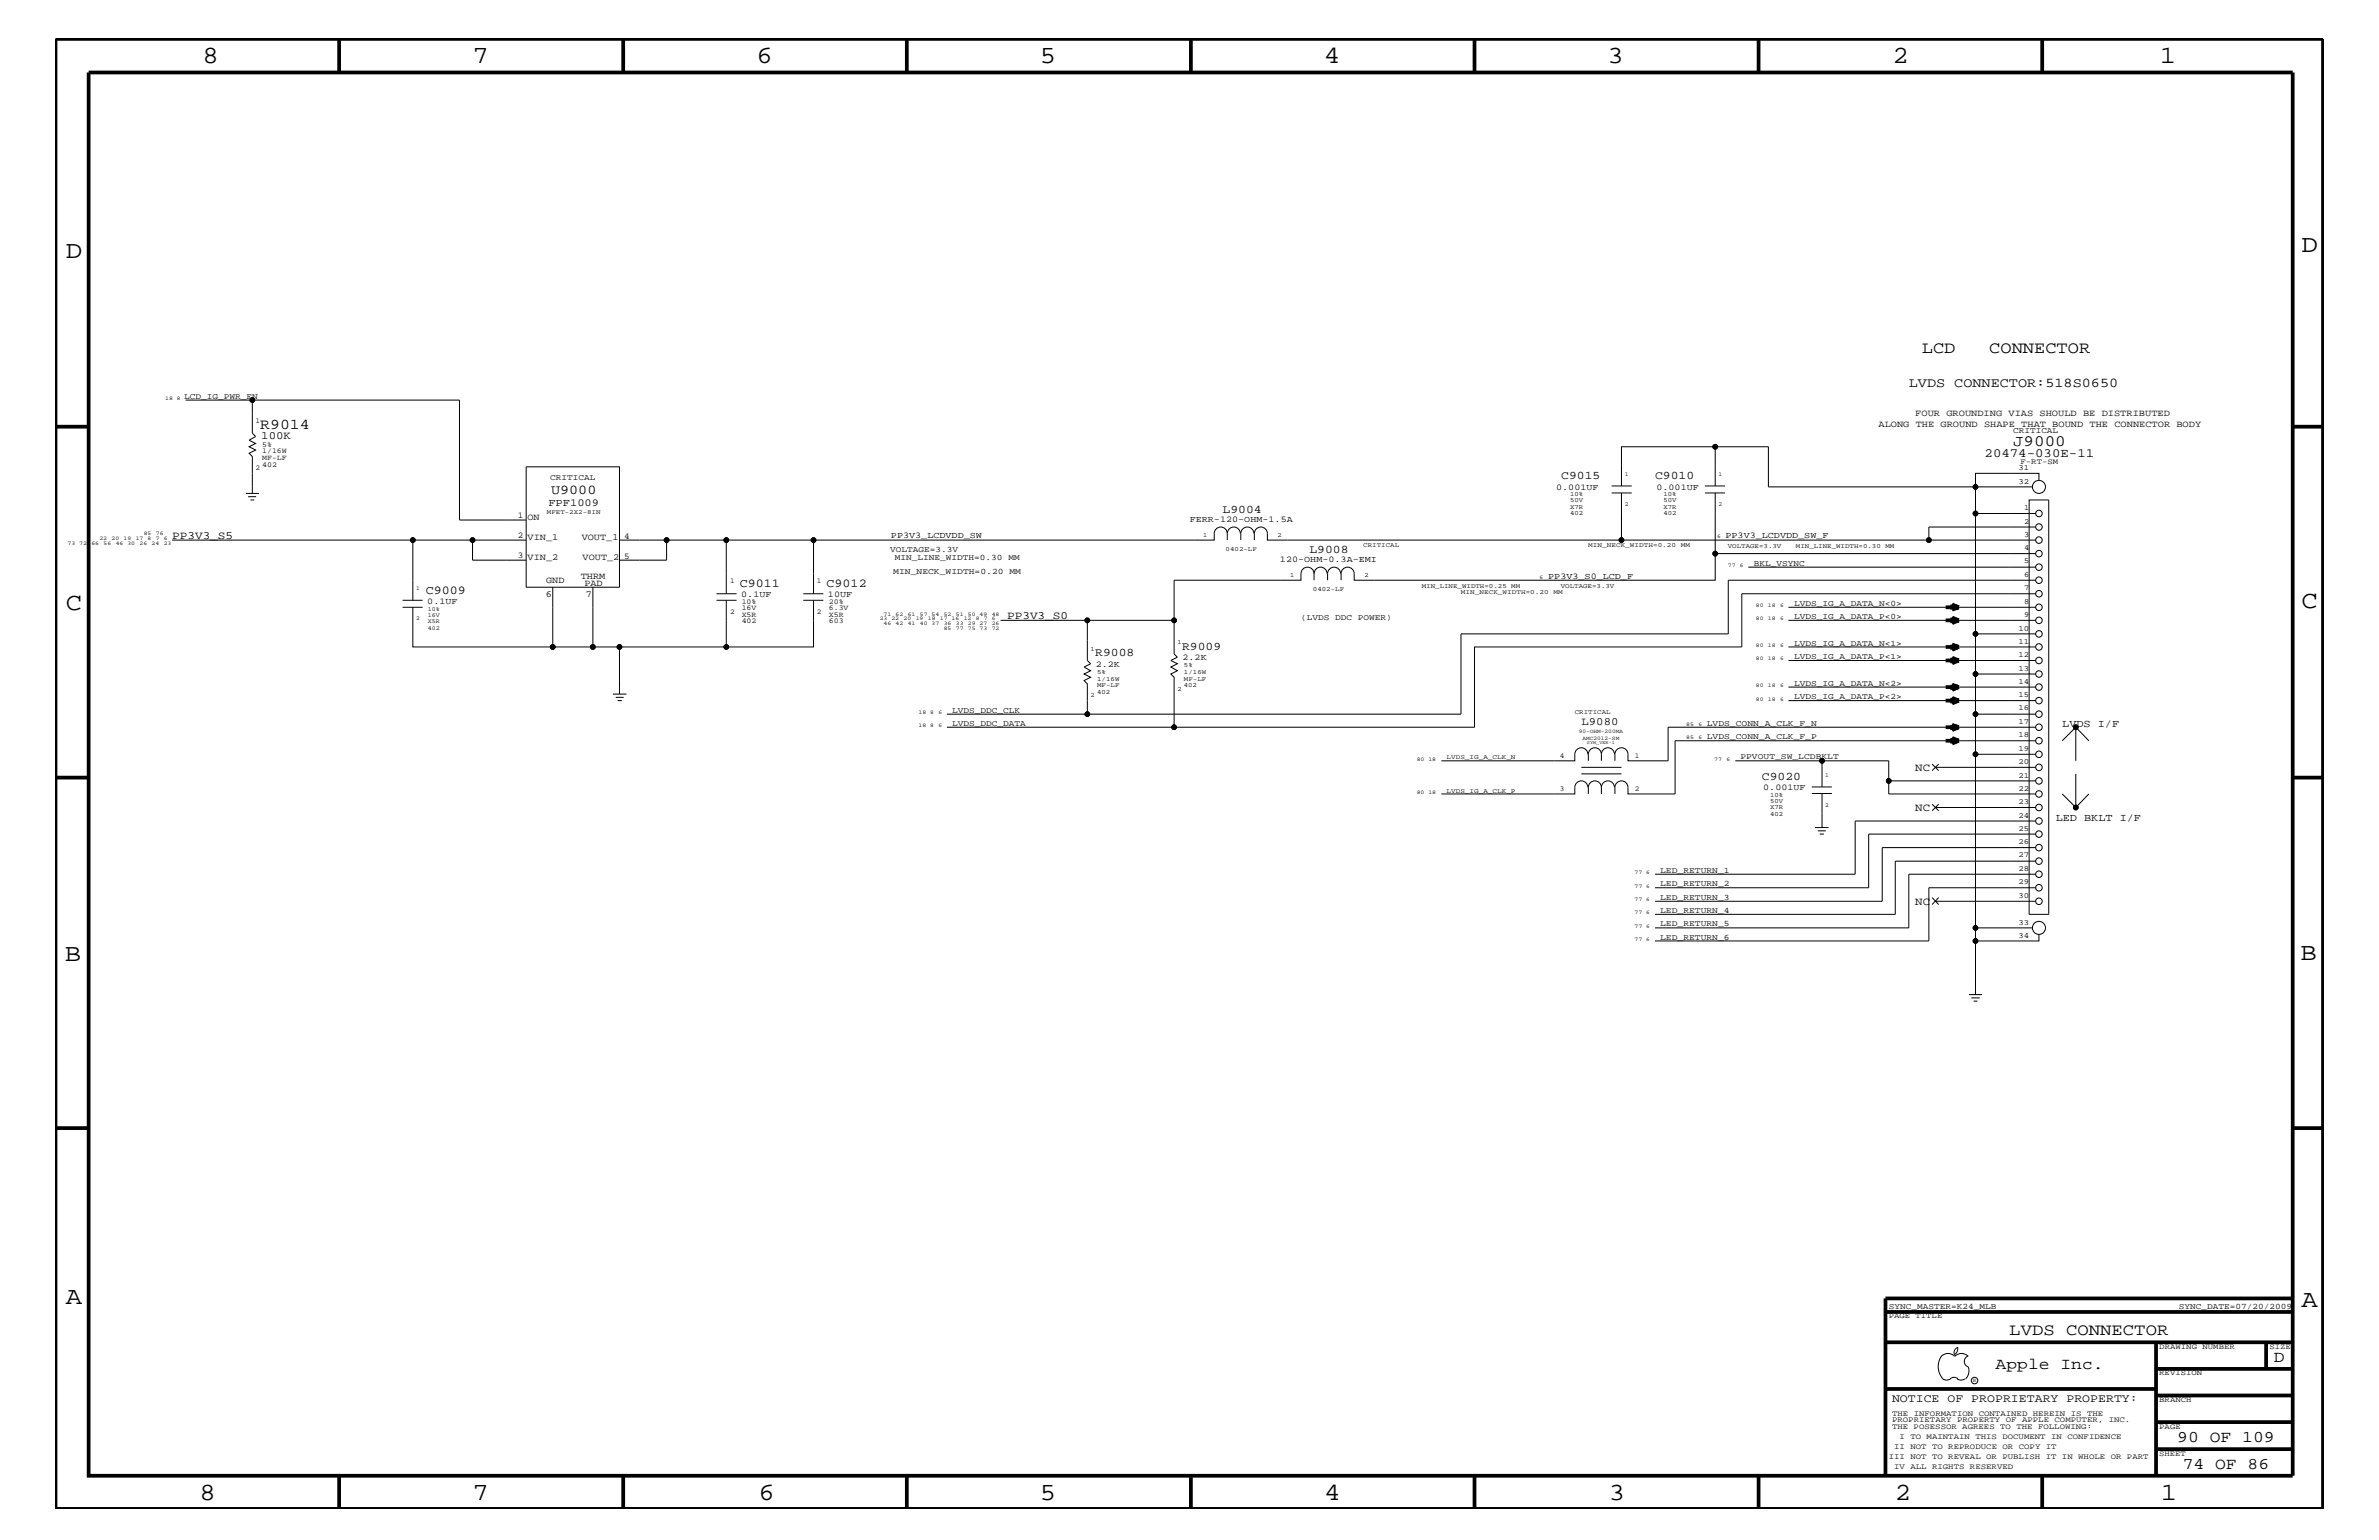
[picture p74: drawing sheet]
<svg xmlns="http://www.w3.org/2000/svg" width="432mm" height="279mm" viewBox="0 0 432 279" stroke-linecap="round" stroke-linejoin="round" font-family="sans-serif">
<defs><g id="words">
<g font-size="4.5">
<text x="36.7" y="11.5">8</text>
<text x="85.8" y="11.5">7</text>
<text x="137.3" y="11.5">6</text>
<text x="188.7" y="11.5">5</text>
<text x="240.3" y="11.5">4</text>
<text x="291.8" y="11.5">3</text>
<text x="343.5" y="11.5">2</text>
<text x="392" y="11.5">1</text>
<text x="11.9" y="46.8">D</text>
<text x="417.7" y="45.7">D</text>
<text x="11.9" y="110.6">C</text>
<text x="417.7" y="110.3">C</text>
<text x="11.8" y="174.3">B</text>
<text x="417.6" y="174.2">B</text>
<text x="11.9" y="236.7">A</text>
<text x="417.7" y="237.1">A</text>
<text x="36.2" y="272.1">8</text>
<text x="85.8" y="272.1">7</text>
<text x="137.7" y="272.1">6</text>
<text x="188.7" y="272.1">5</text>
<text x="240.4" y="272.1">4</text>
<text x="292" y="272.1">3</text>
<text x="343.9" y="272.1">2</text>
<text x="392.2" y="272.1">1</text>
</g>
<g font-size="3">
<text x="348.8" y="64">LCD</text>
<text x="361.1" y="64">CONNECTOR</text>
<text x="364.7" y="242.3">LVDS CONNECTOR</text>
<text x="362.2" y="248.4">Apple Inc.</text>
<text x="412.7" y="247.1">D</text>
<text x="395.2" y="261.6">90 OF 109</text>
<text x="396.2" y="266.6">74 OF 86</text>
</g>
<text font-size="2.9" x="365.4" y="80.9">J9000</text>
<text font-size="2.7" x="47.2" y="77.9">R9014</text>
<g font-size="2.5">
<text x="346.5" y="70.1">LVDS CONNECTOR:518S0650</text>
<text x="100" y="89.7">U9000</text>
</g>
<text font-size="2.3" x="360.2" y="82.8">20474-030E-11</text>
<g font-size="2.2">
<text x="77.3" y="107.7">C9009</text>
<text x="134.3" y="106.5">C9011</text>
<text x="150" y="106.5">C9012</text>
</g>
<g font-size="2.1">
<text x="283.4" y="87">C9015</text>
<text x="300.4" y="87">C9010</text>
<text x="221.9" y="93.1">L9004</text>
<text x="237.7" y="100.4">L9008</text>
<text x="198.8" y="119.1">R9008</text>
<text x="214.5" y="117.9">R9009</text>
<text x="319.8" y="141.5">C9020</text>
<text x="343.4" y="254.4">NOTICE OF PROPRIETARY PROPERTY:</text>
</g>
<g font-size="2">
<text x="47.4" y="79.7">100K</text>
<text x="31.2" y="97.7">PP3V3_S5</text>
<text x="182.8" y="112.3">PP3V3_S0</text>
<text x="287.1" y="131.6">L9080</text>
<text x="347.6" y="139.8">NC</text>
<text x="347.6" y="147.1">NC</text>
<text x="347.6" y="164.1">NC</text>
</g>
<g font-size="1.9">
<text x="99.5" y="91.7">FPF1009</text>
<text x="374.3" y="131.9">LVDS I/F</text>
<text x="373.1" y="149">LED BKLT I/F</text>
</g>
<g font-size="1.7">
<text x="341" y="77.4">ALONG THE GROUND SHAPE THAT BOUND THE CONNECTOR BODY</text>
<text x="347.6" y="75.6">FOUR GROUNDING VIAS SHOULD BE DISTRIBUTED</text>
<text x="95.8" y="94.3">ON</text>
<text x="95.8" y="98">VIN_1</text>
<text x="95.8" y="101.6">VIN_2</text>
<text x="105.6" y="98">VOUT_1</text>
<text x="105.7" y="101.6">VOUT_2</text>
<text x="99.1" y="105.7">GND</text>
<text x="105.4" y="105">THRM</text>
<text x="106.1" y="106.3">PAD</text>
<text x="99.1" y="108.2">6</text>
<text x="106.3" y="108.2">7</text>
</g>
<g font-size="1.6">
<text x="282.4" y="88.8">0.001UF</text>
<text x="300.7" y="88.8">0.001UF</text>
<text x="94" y="94">1</text>
<text x="215.9" y="94.8">FERR-120-OHM-1.5A</text>
<text x="94" y="97.6">2</text>
<text x="94" y="101.3">3</text>
<text x="113.3" y="97.7">4</text>
<text x="113.3" y="101.4">5</text>
<text x="161.7" y="97.6">PP3V3_LCDVDD_SW</text>
<text x="313.2" y="97.6">PP3V3_LCDVDD_SW_F</text>
<text x="232.3" y="102.1">120-OHM-0.3A-EMI</text>
<text x="281" y="105">PP3V3_S0_LCD_F</text>
<text x="77.6" y="109.5">0.1UF</text>
<text x="134.5" y="108.3">0.1UF</text>
<text x="150.3" y="108.3">10UF</text>
<text x="214.6" y="119.7">2.2K</text>
<text x="198.9" y="120.9">2.2K</text>
<text x="320" y="143.4">0.001UF</text>
</g>
<g font-size="1.5">
<text x="33.4" y="72.3">LCD_IG_PWR_EN</text>
<text x="365.4" y="78.6">CRITICAL</text>
<text x="99.9" y="87.1">CRITICAL</text>
<text x="161.5" y="100.1">VOLTAGE=3.3V</text>
<text x="162.4" y="101.6">MIN_LINE_WIDTH=0.30 MM</text>
<text x="162.1" y="104.1">MIN_NECK_WIDTH=0.20 MM</text>
<text x="318.3" y="102.6">BKL_VSYNC</text>
<text x="236.1" y="112.6">(LVDS DDC POWER)</text>
<text x="325.6" y="112.3">LVDS_IG_A_DATA_P&lt;0&gt;</text>
<text x="325.6" y="109.9">LVDS_IG_A_DATA_N&lt;0&gt;</text>
<text x="325.6" y="117.2">LVDS_IG_A_DATA_N&lt;1&gt;</text>
<text x="325.6" y="119.6">LVDS_IG_A_DATA_P&lt;1&gt;</text>
<text x="325.6" y="124.4">LVDS_IG_A_DATA_N&lt;2&gt;</text>
<text x="172.8" y="129.3">LVDS_DDC_CLK</text>
<text x="172.8" y="131.7">LVDS_DDC_DATA</text>
<text x="309.8" y="131.7">LVDS_CONN_A_CLK_F_N</text>
<text x="325.6" y="126.9">LVDS_IG_A_DATA_P&lt;2&gt;</text>
<text x="309.8" y="134.1">LVDS_CONN_A_CLK_F_P</text>
<text x="315.9" y="137.8">PPVOUT_SW_LCDBKLT</text>
<text x="301.3" y="160.8">LED_RETURN_2</text>
<text x="301.3" y="158.4">LED_RETURN_1</text>
<text x="301.3" y="165.6">LED_RETURN_4</text>
<text x="301.3" y="163.3">LED_RETURN_3</text>
<text x="301.3" y="168.1">LED_RETURN_5</text>
<text x="301.3" y="170.5">LED_RETURN_6</text>
<text x="342.8" y="237.4">SYNC_MASTER=K24_MLB</text>
<text x="395.5" y="237.4">SYNC_DATE=07/20/2009</text>
</g>
<g font-size="1.4">
<text x="46.4" y="76.8">1</text>
<text x="47.6" y="81.1">5%</text>
<text x="47.6" y="82.2">1/16W</text>
<text x="47.6" y="83.5">MF-LF</text>
<text x="46.4" y="85.3">2</text>
<text x="47.6" y="84.7">402</text>
<text x="366.4" y="85.3">31</text>
<text x="366.4" y="87.7">32</text>
<text x="366.7" y="84.2">F-RT-SM</text>
<text x="367.4" y="92.6">1</text>
<text x="367.4" y="95">2</text>
<text x="367.4" y="97.4">3</text>
<text x="367.4" y="99.9">4</text>
<text x="132.5" y="105.9">1</text>
<text x="148.3" y="105.9">1</text>
<text x="367.4" y="102.2">5</text>
<text x="367.4" y="104.7">6</text>
<text x="367.4" y="107.1">7</text>
<text x="132.5" y="111.4">2</text>
<text x="134.6" y="113.1">402</text>
<text x="134.6" y="111.9">X5R</text>
<text x="134.6" y="110.6">16V</text>
<text x="134.6" y="109.5">10%</text>
<text x="148.3" y="111.4">2</text>
<text x="150.5" y="109.5">20%</text>
<text x="150.5" y="110.6">6.3V</text>
<text x="150.5" y="111.9">X5R</text>
<text x="150.5" y="113.1">603</text>
<text x="367.4" y="109.5">8</text>
<text x="367.4" y="112">9</text>
<text x="366.4" y="114.4">10</text>
<text x="366.4" y="116.8">11</text>
<text x="366.4" y="119.2">12</text>
<text x="366.4" y="121.7">13</text>
<text x="366.4" y="124.1">14</text>
<text x="366.4" y="126.5">15</text>
<text x="366.4" y="128.9">16</text>
<text x="366.4" y="131.3">17</text>
<text x="283.1" y="137.4">4</text>
<text x="296.8" y="137.4">1</text>
<text x="366.4" y="133.8">18</text>
<text x="366.4" y="136.2">19</text>
<text x="283.1" y="143.5">3</text>
<text x="296.8" y="143.5">2</text>
<text x="366.4" y="138.6">20</text>
<text x="366.4" y="141.1">21</text>
<text x="366.4" y="143.5">22</text>
<text x="366.4" y="145.9">23</text>
<text x="366.4" y="148.4">24</text>
<text x="366.4" y="150.7">25</text>
<text x="366.4" y="153.2">26</text>
<text x="366.4" y="155.6">27</text>
<text x="366.4" y="158">28</text>
<text x="366.4" y="160.5">29</text>
<text x="366.4" y="167.8">33</text>
<text x="366.4" y="162.8">30</text>
<text x="366.4" y="170.1">34</text>
<text x="342.8" y="239.2">PAGE TITLE</text>
<text x="391.9" y="244.7">DRAWING NUMBER</text>
<text x="411.9" y="244.7">SIZE</text>
<text x="391.9" y="249.5">REVISION</text>
<text x="343.4" y="256.8">THE INFORMATION CONTAINED HEREIN IS THE</text>
<text x="391.9" y="254.4">BRANCH</text>
<text x="343.4" y="259.3">THE POSESSOR AGREES TO THE FOLLOWING:</text>
<text x="343.4" y="258">PROPRIETARY PROPERTY OF APPLE COMPUTER, INC.</text>
<text x="343.8" y="262.9">II NOT TO REPRODUCE OR COPY IT</text>
<text x="344.8" y="261.1">I TO MAINTAIN THIS DOCUMENT IN CONFIDENCE</text>
<text x="391.9" y="259.3">PAGE</text>
<text x="342.8" y="264.7">III NOT TO REVEAL OR PUBLISH IT IN WHOLE OR PART</text>
<text x="343.8" y="266.6">IV ALL RIGHTS RESERVED</text>
<text x="391.9" y="264.1">SHEET</text>
</g>
<g font-size="1.2">
<text x="99.3" y="93.3">MFET-2X2-8IN</text>
<text x="285" y="93.5">402</text>
<text x="285" y="92.3">X7R</text>
<text x="285" y="90">10%</text>
<text x="285" y="91.1">50V</text>
<text x="301.9" y="93.5">402</text>
<text x="301.9" y="91.1">50V</text>
<text x="301.9" y="92.3">X7R</text>
<text x="301.9" y="90">10%</text>
<text x="218.4" y="97.4">1</text>
<text x="222.5" y="99.9">0402-LF</text>
<text x="231.9" y="97.4">2</text>
<text x="247.4" y="99.3">CRITICAL</text>
<text x="288.3" y="99.3">MIN_NECK_WIDTH=0.20</text>
<text x="305.1" y="99.3">MM</text>
<text x="313.6" y="99.3">VOLTAGE=3.3V</text>
<text x="326" y="99.5">MIN_LINE_WIDTH=0.30 MM</text>
<text x="234.2" y="104.7">1</text>
<text x="238.3" y="107.2">0402-LF</text>
<text x="247.6" y="104.7">2</text>
<text x="258.1" y="106.7">MIN_LINE_WIDTH=0.25 MM</text>
<text x="265.2" y="107.7">MIN_NECK_WIDTH=0.20</text>
<text x="282" y="107.7">MM</text>
<text x="283.3" y="106.6">VOLTAGE=3.3V</text>
<text x="198" y="118.1">1</text>
<text x="213.7" y="116.8">1</text>
<text x="199.1" y="123.5">1/16W</text>
<text x="199.1" y="122.3">5%</text>
<text x="199.1" y="124.7">MF-LF</text>
<text x="199.1" y="125.9">402</text>
<text x="213.7" y="125.3">2</text>
<text x="214.9" y="121">5%</text>
<text x="214.9" y="123.5">MF-LF</text>
<text x="214.9" y="122.3">1/16W</text>
<text x="214.9" y="124.7">402</text>
<text x="198" y="126.5">2</text>
<text x="285.8" y="129.6">CRITICAL</text>
<text x="262.6" y="137.8">LVDS_IG_A_CLK_N</text>
<text x="262.6" y="143.9">LVDS_IG_A_CLK_P</text>
<text x="321.3" y="148.1">402</text>
<text x="321.3" y="146.8">X7R</text>
<text x="321.3" y="145.7">50V</text>
<text x="321.3" y="144.6">10%</text>
</g>
<g font-size="1.1">
<text x="294.9" y="86.4">1</text>
<text x="311.9" y="86.4">1</text>
<text x="294.9" y="91.8">2</text>
<text x="311.9" y="91.8">2</text>
<text x="75.5" y="107.1">1</text>
<text x="75.5" y="112.6">2</text>
<text x="77.6" y="113.1">X5R</text>
<text x="77.6" y="111.9">16V</text>
<text x="77.6" y="110.8">10%</text>
<text x="77.6" y="114.2">402</text>
<text x="331.3" y="140.9">1</text>
<text x="331.3" y="146.4">2</text>
</g>
<g font-size="1">
<text x="30" y="72.6">18 8</text>
<text x="12.3" y="98.9">73 72</text>
<text x="16.6" y="98.9">66</text>
<text x="18" y="98">22</text>
<text x="18.8" y="98.9">56</text>
<text x="20.2" y="98">20</text>
<text x="21" y="98.9">46 30</text>
<text x="22.4" y="98">19</text>
<text x="24.6" y="98">17 8</text>
<text x="25.3" y="98.9">26</text>
<text x="26.1" y="97.1">85</text>
<text x="27.5" y="98.9">24</text>
<text x="28.3" y="98">7</text>
<text x="28.3" y="97.1">76</text>
<text x="29.7" y="98.9">23</text>
<text x="29.7" y="98">6</text>
<text x="311.7" y="97.6">6</text>
<text x="279.4" y="105">6</text>
<text x="313.6" y="102.9">77</text>
<text x="315.8" y="102.9">6</text>
<text x="159.7" y="112.6">23 22</text>
<text x="160.4" y="111.7">71</text>
<text x="160.4" y="113.4">46</text>
<text x="162.6" y="111.7">62</text>
<text x="162.6" y="113.4">42</text>
<text x="164" y="112.6">20</text>
<text x="164.8" y="111.7">61</text>
<text x="164.8" y="113.4">41</text>
<text x="166.2" y="112.6">19</text>
<text x="167" y="111.7">57 54</text>
<text x="167" y="113.4">40 37</text>
<text x="168.4" y="112.6">18</text>
<text x="170.6" y="112.6">17 16</text>
<text x="171.3" y="111.7">52</text>
<text x="171.3" y="113.4">36</text>
<text x="173.5" y="111.7">51</text>
<text x="173.5" y="113.4">33</text>
<text x="174.9" y="112.6">12</text>
<text x="175.7" y="111.7">50 49</text>
<text x="175.7" y="113.4">29 27</text>
<text x="177.1" y="112.6">8</text>
<text x="178.6" y="112.6">7</text>
<text x="180" y="111.7">48</text>
<text x="180" y="112.6">6</text>
<text x="180" y="113.4">26</text>
<text x="318.7" y="112.6">80</text>
<text x="318.7" y="110.2">80</text>
<text x="320.9" y="112.6">18</text>
<text x="320.9" y="110.2">18</text>
<text x="323.1" y="112.6">6</text>
<text x="323.1" y="110.2">6</text>
<text x="171.3" y="114.3">85</text>
<text x="173.5" y="114.3">77</text>
<text x="175.7" y="114.3">75 73</text>
<text x="180" y="114.3">72</text>
<text x="318.7" y="117.4">80</text>
<text x="318.7" y="119.8">80</text>
<text x="320.9" y="117.4">18</text>
<text x="320.9" y="119.8">18</text>
<text x="323.1" y="117.4">6</text>
<text x="323.1" y="119.8">6</text>
<text x="318.7" y="124.7">80</text>
<text x="320.9" y="124.7">18</text>
<text x="323.1" y="124.7">6</text>
<text x="166.7" y="129.6">18 8</text>
<text x="166.7" y="131.9">18 8</text>
<text x="170.3" y="129.6">6</text>
<text x="170.3" y="131.9">6</text>
<text x="306.1" y="131.7">85</text>
<text x="308.3" y="131.7">6</text>
<text x="318.7" y="127.1">80</text>
<text x="320.9" y="127.1">18</text>
<text x="323.1" y="127.1">6</text>
<text x="286.6" y="133">90-OHM-200MA</text>
<text x="287.2" y="134.2">AMC2012-SM</text>
<text x="306.1" y="134.1">85</text>
<text x="308.3" y="134.1">6</text>
<text x="257.1" y="138">80 18</text>
<text x="311.1" y="138">77</text>
<text x="313.4" y="138">6</text>
<text x="257.1" y="144">80 18</text>
<text x="296.7" y="161.1">77 6</text>
<text x="296.7" y="158.6">77 6</text>
<text x="296.7" y="165.9">77 6</text>
<text x="296.7" y="163.5">77 6</text>
<text x="296.7" y="168.3">77 6</text>
<text x="296.7" y="170.7">77 6</text>
<text x="358.1" y="250.7">R</text>
</g>
<text font-size=".8" x="288" y="135.1">SYM_VER-1</text>
</g></defs>
<g fill="none" stroke="#000" stroke-width=".18">
<path d="M33.7 72.6h12.1v6l.6 .6-1.2 .7 1.2 .6-1.2 .6 1.2 .5-1.2 .6 .6 .6v6.7M45.8 72.6h37.6v21.7h12.1M31.2 98h43.7M44.6 89.5h2.4M45 90.1h1.5M45.5 90.7h.6M85.8 98h-10.9v10.9M85.8 98h9.7M85.8 98v3.6h9.7M95.5 84.7h16.9v21.8h-16.9zM112.4 98h8.6v3.6h-8.6M121 98h26.7"/>
<path d="M131.8 98v9.7M222.8 96.8a1.19 1.19 0 0 0-1.2-1.2 1.19 1.19 0 0 0-1.2 1.2v1.2h-72.7v9.7M222.8 96.8a1.19 1.19 0 0 1 1.1-1.2 1.19 1.19 0 0 1 1.2 1.2M222.8 96.8v1.2M227.6 96.8a1.19 1.19 0 0 0-1.2-1.2 1.19 1.19 0 0 0-1.2 1.2v1.2M227.7 98v-1.2a1.19 1.19 0 0 1 1.2-1.2 1.19 1.19 0 0 1 1.1 1.2v1.2h64.3M292.5 89.4h3.7M292.5 88.2h3.7M294.3 89.4v8.6h55.8M309.5 89.4h3.6M309.5 88.2h3.6M311.3 89.4v15.9h-65.5v-1.2a1.19 1.19 0 0 0-1.2-1.2 1.19 1.19 0 0 0-1.2 1.2v1.2"/>
<path d="M311.3 81.1h-17v7.1M350.1 98h19.4M368.3 90.7h3.6v75.2h-3.6zM368.9 88.3h-10.3v4.9M369.5 93.2h-10.9v21.8M369.5 95.6h-19.4v2.4M370.1 87.1v-1.2h-11.5v2.4h-37.6v-7.2h-9.7v7.1M73.1 108.9h3.6M73.1 110.2h3.6M74.9 110.2v7.2h25.4M100.3 106.5v10.9h7.3M107.6 106.5v10.9h4.8"/>
<path d="M112.4 117.4v8.5M112.4 117.4h19.4M130 108.9h3.7M130 107.7h3.7M131.8 108.9v8.5h15.9v-8.5M145.8 108.9h3.6M145.8 107.7h3.6M181.6 112.6h15.8v7.2l.6 .6-1.2 .6 1.2 .7-1.2 .6 1.2 .6-1.2 .6 .6 .6v5.5M197.4 112.6h15.7M238.5 104.1a1.19 1.19 0 0 0-1.2-1.2 1.19 1.19 0 0 0-1.2 1.2v1.2h-23v13.3l.6 .6-1.2 .6 1.2 .6-1.2 .6 1.2 .7-1.2 .6 .6 .6v9h54.5v-14.5h48.5v-9.7h53.4M238.5 104.1a1.19 1.19 0 0 1 1.2-1.2 1.19 1.19 0 0 1 1.2 1.2M238.5 104.1v1.2"/>
<path d="M243.3 104.1a1.19 1.19 0 0 0-1.2-1.2 1.19 1.19 0 0 0-1.1 1.2v1.2M311.3 100.4h58.2M317.3 102.9h52.2M324.6 110.2h44.9M324.6 117.4h44.9M324.6 112.6h44.9M324.6 119.8h44.9M369.5 115h-10.9v7.3M369.5 105.3h-55.8v9.7h-48.5v14.6h-93.3M111.3 125.9h2.4M111.8 126.5h1.4M112.1 127.1h.8"/>
<path d="M171.9 131.9h41.2M287 139.2h7.3M288.2 136.8a1.19 1.19 0 0 0-1.2-1.1 1.19 1.19 0 0 0-1.2 1.1v1.2h-24.2M290.7 136.8a1.19 1.19 0 0 0-1.2-1.1 1.19 1.19 0 0 0-1.2 1.1v1.2M290.7 136.8a1.19 1.19 0 0 1 1.1-1.1 1.19 1.19 0 0 1 1.2 1.1M290.7 136.8v1.2M315 138h27.8v6h26.7M324.6 127.1h44.9M324.6 124.7h44.9M330.7 138v4.8M350.7 138.6l1.2 1.2M351.3 139.2h18.2"/>
<path d="M351.9 138.6l-1.2 1.2M369.5 131.9h-66.7v6.1h-7.3v-1.2a1.19 1.19 0 0 0-1.2-1.1 1.19 1.19 0 0 0-1.2 1.1v1.2M369.5 134.4h-65.5v9.6h-8.5v-1.1a1.19 1.19 0 0 0-1.2-1.2 1.19 1.19 0 0 0-1.2 1.2v1.1M369.5 136.8h-10.9v31.5M369.5 129.6h-10.9v7.2M369.5 122.3h-10.9v7.3M374.3 134.4l2.5-2.5v6.1M376.8 131.9l2.3 2.5M287 140.4h7.3M288.2 142.9a1.19 1.19 0 0 0-1.2-1.2 1.19 1.19 0 0 0-1.2 1.2v1.1h-24.2M290.7 142.9a1.19 1.19 0 0 1 1.1-1.2 1.19 1.19 0 0 1 1.2 1.2M290.7 142.9a1.19 1.19 0 0 0-1.2-1.2 1.19 1.19 0 0 0-1.2 1.2v1.1"/>
<path d="M290.7 142.9v1.1M328.8 144h3.7M328.8 142.8h3.7M329.4 150.1h2.5M329.9 150.7h1.5M330.3 151.3h.7M330.7 144v6.1M342.8 141.7h26.7M350.7 145.9l1.2 1.2M351.3 146.5h18.2M351.9 145.9l-1.2 1.2M369.5 151.3h-30.3v9.8h-38.8"/>
<path d="M369.5 156.2h-25.5v9.7h-43.6M369.5 149h-32.8v9.6h-36.3M369.5 158.6h-23v9.7h-46.1M369.5 153.8h-27.9v9.7h-41.2M374.3 144l2.5 2.5 2.3-2.5M376.8 140.4v6.1M350.7 162.8l1.2 1.3M351.3 163.5h18.2M351.9 162.8l-1.2 1.3M358.6 170.7v9.8M368.9 168.3h-10.3v2.4M369.5 161.1h-19.4v9.6h-49.7"/>
<path d="M370.1 169.5v1.2h-11.5M357.4 180.5h2.3M357.8 181h1.5M358.2 181.6h.7M352.3 246.1a1.69 1.69 0 0 1 2.5 0 1.72 1.72 0 0 1 2.4 0M352.4 246a3.2 3.2 0 0 0 .4 4.3l.8 .1 .4-.2M354 250.2l.7-.3 .7 .3M355.2 250.2l.7 .2 .7-.2M355.3 244.4v.3a1.18 1.18 0 0 1-.6 1.1M355.4 244.4a.99 .99 0 0 0-.6 1.4M357.2 246a1.04 1.04 0 0 0-.7 1 1.04 1.04 0 0 0 .7 1M357.3 248l.1 .7a2.11 2.11 0 0 1-.6 1.5"/>
<circle cx="45.8" cy="72.6" r=".42"/>
<circle cx="74.9" cy="98" r=".42"/>
<circle cx="85.8" cy="98" r=".42"/>
<circle cx="121" cy="98" r=".42"/>
<circle cx="131.8" cy="98" r=".42"/>
<circle cx="147.7" cy="98" r=".42"/>
<circle cx="294.3" cy="98" r=".42"/>
<circle cx="311.3" cy="81.1" r=".42"/>
<circle cx="350.1" cy="98" r=".42"/>
<circle cx="358.6" cy="93.2" r=".42"/>
<circle cx="358.6" cy="88.3" r=".42"/>
<circle cx="370.1" cy="88.3" r="1.19"/>
<circle cx="370.1" cy="98" r=".59"/>
<circle cx="370.1" cy="93.2" r=".59"/>
<circle cx="370.1" cy="95.6" r=".59"/>
<circle cx="100.3" cy="117.4" r=".42"/>
<circle cx="107.6" cy="117.4" r=".42"/>
<circle cx="112.4" cy="117.4" r=".42"/>
<circle cx="131.8" cy="117.4" r=".42"/>
<circle cx="197.4" cy="112.6" r=".42"/>
<circle cx="213.1" cy="112.6" r=".42"/>
<circle cx="311.3" cy="100.4" r=".42"/>
<circle cx="358.6" cy="115" r=".42"/>
<circle cx="370.1" cy="117.4" r=".59"/>
<circle cx="370.1" cy="100.4" r=".59"/>
<circle cx="370.1" cy="110.2" r=".59"/>
<circle cx="370.1" cy="107.7" r=".59"/>
<circle cx="370.1" cy="112.6" r=".59"/>
<circle cx="370.1" cy="102.9" r=".59"/>
<circle cx="370.1" cy="119.8" r=".59"/>
<circle cx="370.1" cy="115" r=".59"/>
<circle cx="370.1" cy="105.3" r=".59"/>
<circle cx="197.4" cy="129.6" r=".42"/>
<circle cx="213.1" cy="131.9" r=".42"/>
<circle cx="330.7" cy="138" r=".42"/>
<circle cx="358.6" cy="129.6" r=".42"/>
<circle cx="358.6" cy="136.8" r=".42"/>
<circle cx="358.6" cy="122.3" r=".42"/>
<circle cx="370.1" cy="124.7" r=".59"/>
<circle cx="370.1" cy="134.4" r=".59"/>
<circle cx="370.1" cy="127.1" r=".59"/>
<circle cx="370.1" cy="136.8" r=".59"/>
<circle cx="370.1" cy="129.6" r=".59"/>
<circle cx="370.1" cy="122.3" r=".59"/>
<circle cx="370.1" cy="139.2" r=".59"/>
<circle cx="370.1" cy="131.9" r=".59"/>
<circle cx="376.8" cy="131.9" r=".42"/>
<circle cx="342.8" cy="141.7" r=".42"/>
<circle cx="370.1" cy="153.8" r=".59"/>
<circle cx="370.1" cy="141.7" r=".59"/>
<circle cx="370.1" cy="158.6" r=".59"/>
<circle cx="370.1" cy="146.5" r=".59"/>
<circle cx="370.1" cy="156.2" r=".59"/>
<circle cx="370.1" cy="144" r=".59"/>
<circle cx="370.1" cy="151.3" r=".59"/>
<circle cx="370.1" cy="149" r=".59"/>
<circle cx="376.8" cy="146.5" r=".42"/>
<circle cx="358.6" cy="170.7" r=".42"/>
<circle cx="358.6" cy="168.3" r=".42"/>
<circle cx="370.1" cy="168.3" r="1.19"/>
<circle cx="370.1" cy="163.5" r=".59"/>
<circle cx="370.1" cy="161.1" r=".59"/>
<circle cx="358.4" cy="250.5" r=".59"/>
</g>
<g fill="none" stroke="#000" stroke-width=".68" stroke-linecap="butt">
<path d="M10.1 7.1h411.5v266.7h-411.5zM16.1 13.2h400v254.5h-400zM61.6 7.1v6.1M113.1 7.1v6.1M164.6 7.1v6.1M216.2 7.1v6.1M267.6 7.1v6.1M319.2 7.1v6.1M370.7 7.1v6.1M10.1 77.4h6M416.1 77.4h5.5M353.1 110.2h2.4"/>
<path d="M353.1 112.6h2.4M353.1 117.4h2.4M353.1 119.8h2.4M354.3 109.7l1.2 .5-1.2 .4zM354.3 112l1.2 .6-1.2 .5zM354.3 117l1.2 .4-1.2 .5zM354.3 119.3l1.2 .5-1.2 .5zM354.3 109.8l1.2 .4M354.3 110l1.2 .2M354.3 109.9l1.2 .3M354.3 112.2l1.2 .4M354.3 112.5l1.2 .1"/>
<path d="M354.3 112.3l1.2 .3M354.3 117l1.2 .4M354.3 117.3l1.2 .1M354.3 117.2l1.2 .2M354.3 119.5l1.2 .3M354.3 119.7l1.2 .1M354.3 119.6l1.2 .2M355.5 110.2l-1.2 .1M355.5 110.2l-1.2 .3M355.5 112.6l-1.2 .1M355.5 112.6l-1.2 .3M355.5 112.6l-1.2 .2"/>
<path d="M355.5 117.4l-1.2 .1M355.5 117.4l-1.2 .4M355.5 117.4l-1.2 .2M355.5 119.8l-1.2 .2M355.5 119.8l-1.2 .4M355.5 119.8l-1.2 .3M353.1 124.7h2.4M353.1 127.1h2.4M353.1 134.4h2.4M353.1 131.9h2.4M354.3 124.2l1.2 .5-1.2 .5zM354.3 126.6l1.2 .5-1.2 .5z"/>
<path d="M354.3 131.5l1.2 .4-1.2 .5zM354.3 133.9l1.2 .5-1.2 .5zM354.3 124.3l1.2 .4M354.3 124.6l1.2 .1M354.3 124.4l1.2 .3M354.3 126.8l1.2 .3M354.3 127l1.2 .1M354.3 126.9l1.2 .2M354.3 134.1l1.2 .3M354.3 134.2l1.2 .2M354.3 131.6l1.2 .3M354.3 131.9h1.2"/>
<path d="M354.3 131.7l1.2 .2M355.5 124.7l-1.2 .1M355.5 124.7l-1.2 .4M355.5 124.7l-1.2 .2M355.5 127.1l-1.2 .1M355.5 127.1l-1.2 .4M355.5 127.1l-1.2 .3M355.5 134.4l-1.2 .1M355.5 134.4l-1.2 .3M355.5 134.4l-1.2 .2M355.5 131.9l-1.2 .2M355.5 131.9l-1.2 .5"/>
<path d="M355.5 131.9l-1.2 .3M10.1 141.1h6M416.1 141.1h5.5M10.1 204.7h6M416.1 204.7h5.5M342.2 238h73.9M416.1 235.6h-73.9v32.1M342.2 243.5h73.9M342.2 252h49.1M391.3 243.5v24.2M391.3 258h24.8M391.3 253.2h24.8"/>
<path d="M391.3 248.4h24.8M411.3 243.5v4.9M61.6 267.7v6.1M113.1 267.7v6.1M164.6 267.7v6.1M216.2 268v5.8M267.6 267.7v6.1M319.2 267.7v6.1M370.7 267.7v6.1M391.3 262.9h24.8"/>
</g>
<g fill="#000">
<circle cx="45.8" cy="72.6" r=".42"/>
<circle cx="74.9" cy="98" r=".42"/>
<circle cx="85.8" cy="98" r=".42"/>
<circle cx="121" cy="98" r=".42"/>
<circle cx="131.8" cy="98" r=".42"/>
<circle cx="147.7" cy="98" r=".42"/>
<circle cx="294.3" cy="98" r=".42"/>
<circle cx="311.3" cy="81.1" r=".42"/>
<circle cx="350.1" cy="98" r=".42"/>
<circle cx="358.6" cy="93.2" r=".42"/>
<circle cx="358.6" cy="88.3" r=".42"/>
<circle cx="100.3" cy="117.4" r=".42"/>
<circle cx="107.6" cy="117.4" r=".42"/>
<circle cx="112.4" cy="117.4" r=".42"/>
<circle cx="131.8" cy="117.4" r=".42"/>
<circle cx="197.4" cy="112.6" r=".42"/>
<circle cx="213.1" cy="112.6" r=".42"/>
<circle cx="311.3" cy="100.4" r=".42"/>
<circle cx="358.6" cy="115" r=".42"/>
<circle cx="197.4" cy="129.6" r=".42"/>
<circle cx="213.1" cy="131.9" r=".42"/>
<circle cx="330.7" cy="138" r=".42"/>
<circle cx="358.6" cy="129.6" r=".42"/>
<circle cx="358.6" cy="136.8" r=".42"/>
<circle cx="358.6" cy="122.3" r=".42"/>
<circle cx="376.8" cy="131.9" r=".42"/>
<circle cx="342.8" cy="141.7" r=".42"/>
<circle cx="376.8" cy="146.5" r=".42"/>
<circle cx="358.6" cy="170.7" r=".42"/>
<circle cx="358.6" cy="168.3" r=".42"/>
</g>
<use href="#words"/>
</svg>
